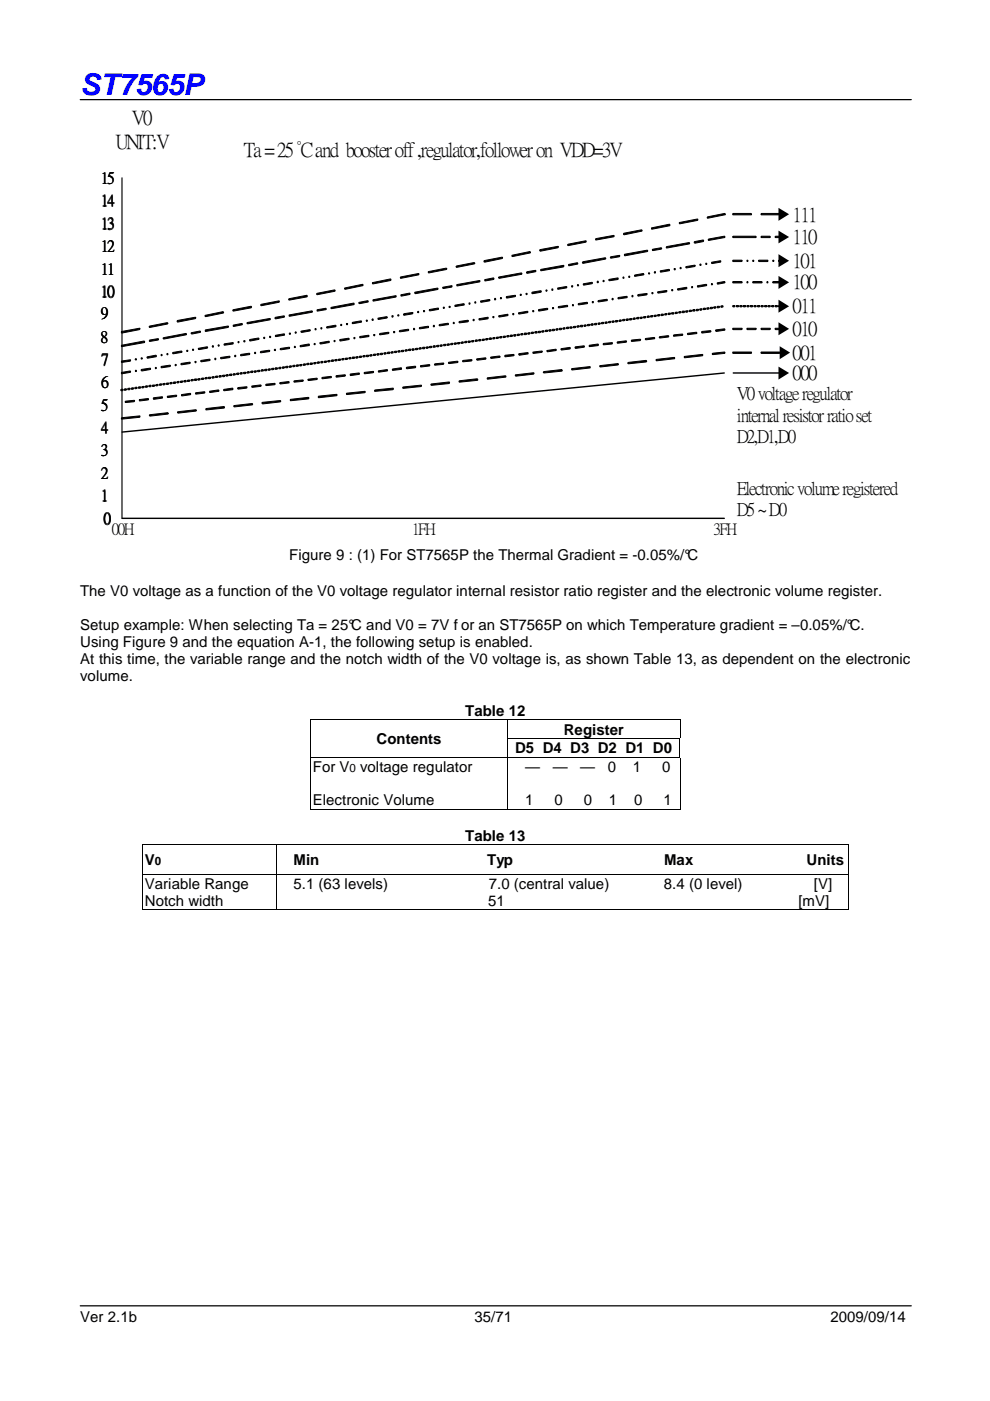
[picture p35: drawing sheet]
<svg xmlns="http://www.w3.org/2000/svg" width="210mm" height="297mm" viewBox="0 0 210 297" stroke-linecap="round" stroke-linejoin="round" font-family="sans-serif">
<defs><g id="words">
<text font-size="6.3" fill="#00f" x="17" y="20.1">ST7565P</text>
<g font-size="4.2">
<text x="28" y="26.2">V0</text>
<text x="24.5" y="31.3">UNIT:V</text>
<text x="51.7" y="33">Ta = 25 °C and booster off ,regulator,follower on VDD=3V</text>
<text x="168.1" y="46.8">111</text>
<text x="168.1" y="51.5">110</text>
<text x="168.1" y="56.6">101</text>
<text x="168.1" y="61.1">100</text>
<text x="168.1" y="71">010</text>
<text x="168.1" y="66.1">011</text>
<text x="168.1" y="76.1">001</text>
<text x="168.1" y="80.4">000</text>
</g>
<g font-size="3.8">
<text x="156.3" y="84.6">V0 voltage regulator</text>
<text x="156.3" y="89.2">internal resistor ratio set</text>
<text x="156.3" y="93.8">D2,D1,D0</text>
<text x="156.3" y="104.7">Electronic volume registered</text>
<text x="156.3" y="109.3">D5 ~ D0</text>
</g>
<g font-size="3.4">
<text x="21.4" y="38.8">15</text>
<text x="21.4" y="43.6">14</text>
<text x="21.4" y="53.3">12</text>
<text x="21.4" y="48.5">13</text>
<text x="21.4" y="58.1">11</text>
<text x="21.3" y="62.9">10</text>
<text x="21.4" y="67.5">9</text>
<text x="21.3" y="72.5">8</text>
<text x="21.4" y="77.3">7</text>
<text x="21.4" y="82.1">6</text>
<text x="21.4" y="86.9">5</text>
<text x="21.4" y="91.7">4</text>
<text x="21.4" y="101.3">2</text>
<text x="21.4" y="96.6">3</text>
<text x="21.4" y="106.2">1</text>
<text x="21.9" y="111">0</text>
<text x="23.7" y="113.3">00H</text>
<text x="87.4" y="113.3">1FH</text>
<text x="151.3" y="113.3">3FH</text>
</g>
<g font-size="3.2">
<text x="61.3" y="118.7">Figure 9 : (1) For ST7565P the Thermal Gradient = -0.05%/°C</text>
<text x="17" y="126.4">The V0 voltage as a function of the V0 voltage regulator internal resistor ratio register and the electronic volume register.</text>
<text x="17" y="133.6">Setup example: When selecting Ta = 25°C and V0 = 7V f or an ST7565P on which Temperature gradient = –0.05%/°C.</text>
<text x="17" y="137.2">Using Figure 9 and the equation A-1, the following setup is enabled.</text>
<text x="17" y="140.8">At this time, the variable range and the notch width of the V0 voltage is, as shown Table 13, as dependent on the electronic</text>
<text x="17" y="144.4">volume.</text>
<text x="98.6" y="151.8">Table 12</text>
<text x="119.5" y="155.7">Register</text>
<text x="79.8" y="157.6">Contents</text>
<text x="109.2" y="159.7">D5 D4 D3 D2 D1 D0</text>
<text x="66.3" y="163.6">For V</text>
<text x="76.4" y="163.6">voltage regulator</text>
<text x="111.3" y="163.6">—</text>
<text x="117.2" y="163.6">—</text>
<text x="123" y="163.6">—</text>
<text x="128.9" y="163.6">0</text>
<text x="134.2" y="163.6">1</text>
<text x="140.4" y="163.6">0</text>
<text x="66.3" y="170.8">Electronic Volume</text>
<text x="111.3" y="170.8">1</text>
<text x="117.6" y="170.8">0</text>
<text x="123.8" y="170.8">0</text>
<text x="129.1" y="170.8">1</text>
<text x="134.5" y="170.8">0</text>
<text x="140.7" y="170.8">1</text>
<text x="98.6" y="178.3">Table 13</text>
<text x="30.7" y="183.4">V</text>
<text x="62.2" y="183.4">Min</text>
<text x="103.3" y="183.4">Typ</text>
<text x="140.8" y="183.4">Max</text>
<text x="171" y="183.4">Units</text>
<text x="30.7" y="188.4">Variable Range</text>
<text x="62.2" y="188.4">5.1 (63 levels)</text>
<text x="103.6" y="188.4">7.0 (central value)</text>
<text x="140.8" y="188.4">8.4 (0 level)</text>
<text x="172.6" y="188.4">[V]</text>
<text x="30.7" y="192">Notch width</text>
<text x="103.5" y="192">51</text>
<text x="169.3" y="192">[mV]</text>
<text x="17" y="280.4">Ver 2.1b</text>
<text x="100.6" y="280.4">35/71</text>
<text x="176.1" y="280.4">2009/09/14</text>
</g>
<g font-size="2.5">
<text x="74.1" y="163.6">0</text>
<text x="32.9" y="183.4">0</text>
</g>
</g></defs>
<path d="M17 21.1h176.2M17 276.9h176.2" fill="none" stroke="#010101" stroke-width=".26"/>
<path d="M25.9 37.7v72.2h127.7M153.6 79.1l-127.7 12.5M155.4 79.1h10" fill="none" stroke="#000" stroke-width=".27"/>
<g fill="#000">
<path d="M65.8 152.5h.2v.2h-.2zM65.8 156.5h.2v.2h-.2zM107.6 152.5h.1v.2h-.1zM107.6 156.5h.1v.2h-.1zM144 156.5h.1v.2h-.1zM144.1 152.5h.2v.2h-.2zM30.1 179h.2v.2h-.2zM58.5 179h.1v.2h-.1zM65.8 160.5h.2v.2h-.2zM65.8 171.4h.2v.2h-.2zM107.6 160.5h.1v.2h-.1zM107.6 171.4h.1v.2h-.1z"/>
<path d="M144 160.5h.1v.2h-.1zM144.1 171.4h.2v.2h-.2zM179.7 179h.2v.2h-.2zM30.1 185.3h.2v.2h-.2zM30.1 192.7h.2v.2h-.2zM58.5 185.3h.1v.2h-.1zM58.5 192.7h.1v.2h-.1zM179.7 185.3h.2v.2h-.2zM179.7 192.7h.2v.2h-.2z"/>
<path d="M155.4 59.7h1.8l.2 .2-2 .1zM158.4 59.7h.2v.2l-.2 .1zM159.6 59.7h1.9l.1 .2-1.9 .1zM162.6 59.7h.2v.3l-.2-.1zM163.9 59.7h1.5l.1 .2-1.6 .1z"/>
<path d="M155.4 55.2h1.9l.1 .1-.2 .2h-1.8zM158.4 55.2h.2v.2h-.2zM159.6 55.2h.2v.2h-.2zM160.9 55.2h1.9v.2l-1.8 .1zM163.8 55.3a.15 .15 0 0 1 .3 0 .15 .15 0 0 1-.3 0zM165.1 55.2h.2v.2h-.2z"/>
<path d="M155.4 50.1h4.8l.2 .1-.1 .2h-4.9zM161.4 50.1h1.8l.1 .2-1.9 .1zM164.4 50.1h1l.1 .2-1.1 .1z"/>
<path d="M155.4 45.3h3.8l.1 .2-3.9 .1zM161.4 45.3h3.8l.1 .3h-3.9z"/>
<path d="M25.7 79l2-.3-.1 .3-1.7 .2zM28.8 78.5l.2 .2-.1 .1-.2-.1zM30 78.4l1.9-.3-.1 .3-1.7 .3zM33 77.9h.1l-.1 .3zM34.2 77.7l1.8-.3 .2 .2-.2 .1-1.7 .3zM37.2 77.3a.16 .16 0 0 1 .2 0 .16 .16 0 0 1-.1 .3l-.2-.1zM38.4 77l1.8-.2 .1 .1-.1 .2-1.7 .2zM41.4 76.6l.2 .1-.1 .2zM42.6 76.5l1.9-.3-.1 .3-1.7 .2zM45.6 76h.2l-.1 .3zM46.8 75.8l2-.2-.1 .2-1.8 .3zM49.8 75.4h.2l-.1 .2zM51.1 75.2l1.9-.2-.1 .2-1.8 .2h-.1zM54.1 74.7l.1 .3-.2-.1zM55.3 74.5l1.9-.2-.1 .2-1.8 .3-.1-.1zM58.2 74.1h.2v.2h-.2zM59.4 74l1.9-.4 .1 .1-.1 .2-1.7 .3zM62.3 73.6a.2 .2 0 0 1 .4 0 .2 .2 0 0 1-.4 0zM63.7 73.3l1.7-.4 .2 .2v.2l-1.8 .2zM66.7 72.8l.1 .1v.2l-.2-.1zM67.9 72.6l1.9-.2v.2l-1.8 .3zM70.9 72.2h.1v.3zM72.1 72l1.8-.3 .1 .1-.1 .2-1.7 .3zM75 71.7a.15 .15 0 0 1 .3 0 .15 .15 0 0 1-.3 0zM76.3 71.3l1.9-.1-.1 .2-1.7 .2h-.1zM79.2 71a.15 .15 0 0 1 .3 0 .15 .15 0 0 1-.3 0zM80.6 70.7l1.9-.2-.2 .2-1.7 .3h-.1zM83.4 70.3h.3v.2l-.2 .1zM84.8 70.1l1.9-.2-.1 .2-1.8 .3-.1-.1zM87.8 69.6l.1 .2-.1 .1-.1-.1zM88.9 69.5l1.8-.3 .2 .1-.1 .2-1.8 .2zM91.9 69l.2 .3-.2-.1zM93.2 68.8l1.9-.2-.1 .2-1.8 .3-.1-.2zM96.2 68.3l.1 .3h-.2zM97.4 68.2l1.7-.3 .2 .1-.1 .2-1.7 .3-.2-.1zM100.3 67.7l.2 .1v.2zM101.6 67.6l1.9-.3-.1 .3-1.7 .3zM104.6 67.1h.1l-.1 .3-.1-.1zM105.7 66.9l2-.3v.3l-1.8 .3zM108.8 66.5l.2 .1-.2 .2zM110 66.3l1.9-.2-.1 .2-1.7 .3zM112.9 65.9l.3 .1-.2 .1zM114.2 65.6l1.8-.2 .2 .1-.2 .2-1.7 .3zM117.1 65.2h.2v.2h-.2zM118.4 65l2-.2-.1 .2-1.8 .3-.1-.1zM121.4 64.6h.2l-.1 .3-.1-.1zM122.7 64.3l1.7-.2 .2 .2-.1 .1-1.8 .2h-.1zM125.6 63.9l.2 .1-.1 .2zM126.8 63.8l1.8-.3 .2 .1-.1 .2-1.7 .2-.2-.1zM129.9 63.2l.1 .4-.2-.1zM131.1 63.1l1.9-.2-.1 .2-1.8 .3zM134 62.7h.2v.2h-.2zM135.2 62.5l2-.2-.1 .2-1.8 .3zM138.2 62l.2 .1v.2h-.2zM139.5 61.8l1.9-.2-.1 .3-1.7 .2h-.2zM142.5 61.4l.2 .1-.2 .2zM143.7 61.2l1.9-.2-.1 .3-1.7 .2-.2-.2zM146.7 60.7l.2 .1-.2 .2zM147.9 60.6l1.8-.3 .2 .1-.1 .2-1.8 .3zM150.8 60.2a.15 .15 0 0 1 .3 0 .15 .15 0 0 1-.3 0zM152.1 59.9l1.4-.2 .2 .2v.1l-1.5 .2z"/>
<path d="M25.7 76.6l2-.3-.1 .3-1.7 .2zM28.7 76.2a.13 .13 0 0 1 .2 0 .13 .13 0 0 1-.2 0zM29.9 75.9h.2l.1 .1-.2 .1zM31.2 75.7l1.9-.3v.2l-1.8 .3zM34.2 75.1l.2 .1-.2 .2zM35.4 75h.2v.2h-.2zM36.7 74.7l1.7-.3 .2 .2-1.9 .4h-.1zM39.6 74.3h.2l-.1 .2zM40.9 74l.1 .1v.2h-.1zM42.1 73.8l1.9-.2-.1 .2-1.7 .3zM45 73.4a.15 .15 0 0 1 .3 0 .15 .15 0 0 1-.3 0zM46.2 73.2a.15 .15 0 0 1 .3 0 .15 .15 0 0 1-.3 0zM47.5 72.9l1.9-.3v.3l-1.8 .3zM50.5 72.5l.2-.1v.2h-.2zM51.7 72.3l.2-.1v.2l-.2 .1zM53 72l1.9-.2v.2l-1.9 .3zM55.9 71.5h.2l-.1 .3zM57.1 71.3h.3l-.1 .3zM58.4 71.1l1.9-.3v.3l-1.8 .3zM61.3 70.6h.3v.3l-.3-.1zM62.6 70.4h.1l.1 .2-.1 .1zM63.8 70.3l2-.4-.1 .3-1.7 .3zM66.8 69.7h.2v.2h-.2zM68 69.5h.2v.3zM69.3 69.3l1.8-.3 .1 .1-.1 .2-1.7 .3zM72.2 68.9a.15 .15 0 0 1 .3 0 .15 .15 0 0 1-.3 0zM73.5 68.7a.12 .12 0 0 1 .2 0 .12 .12 0 0 1-.2 0zM74.7 68.4l1.8-.4 .2 .2-.1 .1-1.8 .3h-.1zM77.6 68a.15 .15 0 0 1 .3 0 .15 .15 0 0 1-.3 0zM78.9 67.7l.1-.1 .1 .3zM80.2 67.4l1.8-.3 .1 .2-.1 .1-1.7 .3zM83.1 66.9l.3 .1-.2 .3zM84.3 66.8h.2l.1 .1-.2 .1zM85.6 66.6l1.9-.3v.2l-1.8 .3zM88.6 66l.2 .3a.17 .17 0 0 1-.3-.1 .17 .17 0 0 1 .1-.2zM89.8 65.9l.2-.1v.2l-.1 .1zM91.1 65.6l1.9-.3-.1 .3-1.7 .3-.2-.1zM94.1 65.1l.1 .1-.1 .2-.1-.1zM95.2 65l.2-.1v.3zM96.5 64.7l1.9-.2v.2l-1.8 .3-.2-.1zM99.4 64.2l.3 .1-.1 .2zM100.7 64.1h.2v.2h-.2zM101.9 63.8l2-.2-.1 .2-1.8 .3zM104.9 63.3l.2 .1-.1 .2-.1-.1zM106.1 63.2a.12 .12 0 0 1 .2 0 .12 .12 0 0 1-.2 0zM107.4 62.9l1.9-.2-.1 .2-1.7 .3zM110.4 62.4l.1 .3-.2-.1zM111.5 62.3l.2-.1 .1 .2-.2 .1zM112.8 62l2-.3-.2 .3-1.7 .3zM115.7 61.6a.15 .15 0 0 1 .3 0 .15 .15 0 0 1-.3 0zM117 61.3h.2v.3h-.2zM118.2 61.1l2-.3-.1 .2-1.8 .3zM121.2 60.6l.3 .1-.2 .2zM122.4 60.4l.2-.1 .1 .2-.2 .1zM123.7 60.2l1.9-.3-.1 .3-1.7 .3zM126.7 59.6h.1v.3h-.2zM127.8 59.6a.15 .15 0 0 1 .3 0 .15 .15 0 0 1-.3 0zM129.1 59.3l2-.3-.1 .3-1.8 .2zM132.2 58.7v.3h-.1zM133.3 58.6l.2-.1-.1 .3zM134.5 58.4l1.9-.4 .1 .2-1.8 .4zM137.5 58a.15 .15 0 0 1 .3 0 .15 .15 0 0 1-.3 0zM138.9 57.6l.1 .1-.1 .2-.2-.1zM140 57.4l1.9-.2v.2l-1.8 .3zM143 56.9h.2l-.1 .3zM144.2 56.8l.2-.1v.3l-.2-.1zM145.4 56.6l2-.3-.1 .2-1.8 .3zM148.4 56h.2v.3h-.2zM149.6 55.8l.3 .1-.2 .2zM150.9 55.6l1.9-.3v.3l-1.8 .3z"/>
<path d="M25.7 73.2l4.8-.9 .2 .2-.1 .1-4.7 .9zM31.7 72.2l1.9-.3-.1 .2-1.7 .3zM34.6 71.7l4.8-1 .1 .2v.1l-4.7 .9zM40.5 70.6l1.9-.4 .1 .1v.2l-1.8 .3zM43.5 70l4.8-.9 .2 .2-.2 .1-4.7 .9zM49.4 68.9l1.9-.3 .1 .1v.2l-1.8 .3zM52.5 68.4l4.8-.8-.1 .2-4.7 .9-.1-.2zM58.4 67.3l1.8-.3 .1 .1-.1 .2-1.7 .3-.2-.1zM61.3 66.8l4.8-.9 .2 .1-.1 .2-4.8 .9zM67.2 65.7l1.8-.3 .2 .1-.1 .2-1.7 .3h-.2zM70.3 65.2l4.7-.9 .1 .1v.2l-4.8 .8-.2-.1zM76.2 64.1l1.9-.3-.1 .3-1.8 .3-.1-.1zM79.1 63.6l4.9-.9-.1 .3-4.7 .8zM85 62.5l1.8-.4 .2 .2-.1 .1-1.8 .4zM87.9 62l4.8-.9 .2 .1-.1 .2-4.7 .9zM93.9 60.9l1.9-.3v.3l-1.8 .3zM96.9 60.3l4.9-.7-.1 .2-4.7 .8zM102.8 59.3l1.8-.4 .1 .2-.1 .2-1.7 .3zM105.7 58.8l4.8-.9 .2 .1-.1 .2-4.7 .8-.2-.1zM111.7 57.6l1.9-.2-.1 .2-1.7 .4-.2-.2zM114.6 57.1l4.9-.8v.3l-4.7 .8zM120.6 56l1.7-.3 .2 .2v.1l-1.8 .3zM123.6 55.5l4.7-.8 .1 .1-.1 .1-4.6 .9h-.2zM129.5 54.5l1.9-.3-.1 .2-1.7 .3h-.2zM132.4 53.9l4.9-.8-.1 .2-4.7 .9zM138.3 52.9l1.8-.4 .2 .1-.1 .2-1.7 .3zM141.4 52.3l4.6-.9 .2 .2v.1l-4.8 .9-.1-.1zM147.3 51.2l1.9-.2-.1 .2-1.7 .4-.2-.1zM150.2 50.7l3.3-.6 .2 .1v.2l-3.4 .6-.1-.1z"/>
<path d="M25.8 70.3l3.9-.7-.2 .3-3.6 .7h-.2zM31.7 69.2l3.7-.8 .2 .1-.1 .2-3.7 .7zM37.6 67.9l3.8-.6 .1 .1-.1 .2-3.7 .7-.2-.1zM43.5 66.9l3.7-.8 .2 .2-3.8 .8zM49.4 65.7l3.8-.8 .1 .2-.1 .2-3.7 .7-.1-.2zM55.3 64.6l3.9-.8-.1 .3-3.6 .7-.2-.1zM61.2 63.4l3.8-.8 .2 .1-.1 .2-3.8 .7zM67.2 62.2l3.7-.7 .2 .1-.1 .2-3.7 .7-.2-.1zM73.1 61.1l3.9-.8v.3l-3.8 .7zM79 59.9l3.9-.7-.1 .3-3.7 .7zM84.9 58.7l3.9-.7-.1 .3-3.7 .7zM90.8 57.6l3.8-.7h.1l-.1 .2-3.7 .8zM96.8 56.4l3.7-.7 .2 .1-.2 .2-3.6 .7-.2-.1zM102.6 55.3l4-.7-.1 .2-3.7 .8zM108.5 54.1l3.8-.8 .2 .2-3.8 .9zM114.5 53l3.7-.8 .2 .1-.1 .2-3.7 .8zM120.4 51.8l3.9-.7-.1 .3-3.7 .7-.1-.1zM126.4 50.6l3.8-.6-.1 .2-3.8 .7zM132.3 49.4l3.7-.7 .1 .2v.1l-3.8 .8-.1-.1zM138.1 48.3l3.9-.7v.3l-3.8 .7zM144.1 47.2l3.9-.7-.1 .2-3.8 .8zM150 46l3.6-.7 .2 .1v.2l-3.7 .7-.2-.1z"/>
<path d="M151.8 69.9l1.7-.2 .2 .2v.1l-1.8 .3zM148.8 70.3l1.8-.2 .1 .1-.1 .2-1.7 .2-.1-.1zM145.8 70.7l1.9-.2v.2l-1.8 .3zM142.8 71l1.8-.2 .2 .2-.1 .1-1.8 .2-.1-.1zM139.9 71.4l1.7-.2 .2 .1-.1 .2-1.8 .2-.1-.1zM136.8 71.8l2-.2-.1 .2-1.8 .3zM133.9 72.2l1.9-.2-.1 .2-1.7 .2zM130.9 72.5l1.9-.2v.3l-1.8 .2zM127.9 72.9l1.9-.3v.3l-1.9 .2zM124.9 73.2l2-.2-.1 .3-1.7 .2zM121.9 73.6l2-.2-.1 .2-1.8 .3zM119 73.9l1.9-.2-.1 .3-1.7 .2-.2-.2zM116 74.3l1.9-.2v.2l-1.8 .3zM113 74.7l2-.2-.1 .2-1.8 .2zM110 75.1l2-.3-.1 .3-1.7 .2zM107.1 75.4l1.8-.3 .1 .2-.1 .1-1.8 .2zM104.1 75.7l1.8-.2 .1 .1v.2l-1.8 .2zM101 76.2l1.9-.3 .1 .1v.2l-1.8 .2zM98.1 76.5l2-.2-.2 .2-1.7 .2h-.1zM95.2 76.8l1.7-.2 .2 .1-.1 .2-1.8 .2-.1-.1zM92.2 77.2l1.9-.2-.1 .3-1.8 .1zM89.2 77.6l1.8-.3 .1 .1v.2l-1.8 .2zM86.2 77.9l1.9-.2v.3l-1.8 .2-.2-.1zM83.2 78.2l1.9-.2v.3l-1.8 .2zM80.2 78.7l2-.3-.1 .3-1.8 .2zM77.2 79l2-.2-.1 .2-1.8 .2zM74.3 79.3l1.9-.2v.3l-1.8 .2zM71.2 79.7l2-.2v.3l-1.8 .2zM68.3 80.1l2-.2-.1 .2-1.8 .2zM65.3 80.4l2-.1-.1 .2-1.8 .2zM62.4 80.8l1.9-.2-.1 .3-1.8 .1h-.1zM59.3 81.2l2-.2v.2l-1.8 .2zM56.4 81.5l1.9-.1-.1 .2-1.7 .1h-.2zM53.4 81.9l1.8-.3 .2 .1-.1 .2-1.8 .2zM50.4 82.3l.1-.1 1.9-.2-.2 .3-1.7 .2zM47.5 82.5l1.7-.2 .2 .2v.1l-1.9 .2zM44.4 83l1.9-.3 .1 .1v.2l-1.9 .2zM41.5 83.3l1.9-.2-.1 .3-1.7 .2zM38.5 83.7l1.9-.2v.2l-1.8 .2zM35.5 84l2-.1-.1 .2-1.8 .2zM32.5 84.4l2-.2-.1 .2-1.8 .3zM29.5 84.7l2-.1v.2l-1.8 .2h-.2zM26.5 85.1l2-.2-.1 .3-1.8 .1z"/>
<path d="M155.4 74.6h3.9v.2l-3.9 .1zM161.4 74.6h3.9v.3h-3.9z"/>
<path d="M155.4 69.6h1.9l.1 .2-.2 .1h-1.8zM158.4 69.6h1.9l.1 .1-.2 .2h-1.7zM161.4 69.6h1.9v.2l-.1 .1h-1.7zM164.3 69.6h1.1l.1 .2-.1 .1h-.9z"/>
<path d="M155.4 64.8h.4v.1l-.4 .2zM156.1 64.8h.4l.1 .2h-.5zM156.9 64.8h.4l.1 .1-.4 .2zM157.6 64.8h.4l.1 .1-.4 .2zM158.4 64.8h.3l.1 .1-.3 .2zM159.1 64.8h.4l.1 .1-.4 .2zM159.9 64.9l.4-.1 .1 .1-.4 .2zM160.6 64.8h.4l.1 .1-.4 .2zM161.4 64.8h.4v.1l-.3 .2zM162.1 64.9l.4-.1 .1 .1-.4 .2zM162.8 64.9l.5-.1v.1l-.4 .2zM163.6 64.8h.4l.1 .1-.4 .2zM164.4 64.8h.4v.1l-.3 .2zM165.1 64.9l.3-.1 .1 .1-.3 .2z"/>
<path d="M25.6 82.6l.4-.1 .1 .3h-.4zM26.4 82.5l.4-.1v.2l-.3 .2zM27.1 82.3h.5v.2l-.5 .1zM27.8 82.3l.4-.1 .1 .2-.4 .1zM28.6 82.2l.4-.1 .1 .2-.4 .1zM29.4 82h.4v.3h-.5zM30.1 82l.3-.1 .2 .2-.5 .2zM30.9 81.8h.3v.3h-.3l-.1-.1zM31.6 81.7h.4v.1v.2h-.4zM32.3 81.7l.4-.1 .1 .2-.4 .2zM33.1 81.5h.3l.1 .2-.4 .1-.1-.1zM33.8 81.4h.4v.3h-.3zM34.5 81.4l.5-.1-.1 .3h-.3zM35.3 81.2h.4v.2l-.4 .1zM36 81.2l.4-.1 .1 .2-.4 .1zM36.9 81h.3v.2l-.4 .1-.1-.2zM37.6 80.9h.3v.3h-.3zM38.3 80.8h.4v.2l-.4 .1zM39 80.7l.4-.1 .1 .3-.5 .1zM39.8 80.6h.3l.1 .3h-.4zM40.5 80.5l.4-.1 .1 .2-.4 .2zM41.3 80.3h.4v.3h-.4l-.1-.1zM42 80.3h.4v.2l-.4 .1zM42.8 80.2l.3-.1 .1 .3-.4 .1zM43.6 80.1l.3-.1v.3h-.4l-.1-.1zM44.2 80h.5v.2l-.4 .1zM44.9 80l.4-.2 .1 .3-.4 .1zM45.7 79.8l.4-.1 .1 .2-.4 .2zM46.4 79.7l.5-.1v.3l-.4 .1zM47.2 79.6l.4-.1 .1 .2-.4 .2zM47.9 79.5l.4-.1 .1 .1-.4 .3zM48.7 79.3h.4v.3h-.4zM49.4 79.3l.4-.1 .1 .2-.4 .1zM50.2 79.1h.3l.1 .3h-.4l-.1-.1zM50.9 79h.5v.2l-.5 .1zM51.6 79h.6l-.1 .2h-.4zM52.5 78.8h.3v.3h-.4zM53.2 78.7h.4v.3h-.5zM53.8 78.7l.5-.1 .1 .2-.4 .2zM54.7 78.5h.3l.1 .2-.4 .1zM55.5 78.4h.3v.3h-.4zM56.1 78.4l.4-.1 .1 .2-.4 .1zM56.9 78.2h.4v.2l-.3 .1zM57.6 78.1h.4l.1 .2-.4 .1zM58.3 78.1l.5-.1v.1v.2h-.4zM59.2 77.9h.3v.2h-.4zM59.9 77.8h.4v.2l-.4 .1zM60.6 77.7l.4-.1v.3l-.4 .1zM61.3 77.6h.4l.1 .3h-.4zM62.1 77.5l.3-.1 .1 .3-.4 .1zM62.8 77.5l.4-.2 .1 .3-.4 .1zM63.5 77.3h.4l.1 .2-.4 .1zM64.3 77.3l.4-.2 .1 .3-.5 .1zM65.1 77h.3l.1 .3h-.5zM65.8 77h.5v.2l-.5 .1zM66.5 76.9l.4-.1 .1 .2-.4 .2zM67.4 76.8l.2-.1 .1 .3h-.5zM68 76.7l.5-.1v.3l-.4 .1zM68.7 76.6l.5-.1 .1 .2-.4 .2zM69.6 76.5l.3-.1 .1 .2-.4 .2-.1-.2zM70.3 76.4l.4-.1v.3h-.4zM71 76.3l.3-.1 .2 .1-.1 .2h-.3zM71.7 76.2l.5-.1v.2l-.4 .2zM72.5 76.1l.4-.1v.2l-.3 .1zM73.2 75.9h.4l.1 .2-.4 .1zM74 75.8h.4l.1 .1-.5 .2zM74.7 75.7h.4l.1 .2-.5 .1zM75.4 75.7l.5-.1v.2l-.4 .1zM76.2 75.5h.4v.3h-.3zM77 75.4h.3l.1 .2-.4 .1zM77.7 75.4h.5l-.4 .2zM78.4 75.3l.4-.1 .1 .2-.4 .1zM79.2 75.1h.3l.1 .2-.4 .1zM80 75h.3v.2l-.3 .1-.1-.2zM80.6 75h.6l-.4 .2zM81.4 74.8h.4l.1 .2-.5 .1zM82.2 74.7l.3-.1 .1 .3-.4 .1zM82.9 74.6l.4-.1 .1 .3-.4 .1zM83.7 74.5h.4v.1l-.4 .2-.1-.2zM84.4 74.4l.4-.1 .1 .2-.1 .1-.3 .1zM85.1 74.3h.4l.1 .2h-.5zM85.9 74.2l.3-.1 .2 .2-.5 .2zM86.7 74h.3l.1 .3h-.5zM87.4 74h.4v.2l-.4 .1zM88.1 73.9l.4-.1 .1 .2-.5 .2zM88.9 73.7h.3l.1 .3h-.4zM89.6 73.7l.4-.1v.3l-.3 .1zM90.3 73.6h.5l-.3 .3zM91.1 73.5l.4-.1 .1 .2-.5 .1zM91.8 73.4l.4-.1 .1 .3h-.5zM92.6 73.3l.4-.1v.2l-.4 .1zM93.3 73.2l.4-.1 .1 .2-.4 .1zM94.1 73h.3l.1 .2-.4 .1zM94.8 73l.4-.1 .1 .2-.4 .1zM95.6 72.8h.3l.1 .3h-.5zM96.3 72.7h.4l.1 .2-.5 .1zM97 72.6l.5 .1-.1 .2h-.3zM97.7 72.6l.5-.1 .1 .1-.5 .2zM98.6 72.4l.3-.1 .1 .3-.4 .1zM99.3 72.3h.4v.2l-.3 .1zM100 72.3l.4-.1 .1 .1-.4 .2zM100.8 72.2l.3-.1 .1 .2-.4 .1zM101.6 72h.3v.2l-.3 .1zM102.2 72l.5-.1v.2l-.3 .1zM103 71.8h.3l.2 .2-.5 .1zM103.8 71.7l.3-.1 .1 .3-.4 .1-.1-.2zM104.5 71.6l.4-.1v.2l-.4 .2zM105.2 71.5h.5v.1l-.4 .2zM106 71.4l.3-.1 .1 .3h-.4zM106.7 71.3l.4-.1v.3l-.3 .1zM107.4 71.2l.4-.1 .1 .2-.4 .2zM108.2 71.1l.4-.1 .1 .2-.4 .2-.1-.1zM108.9 71h.5v.2l-.4 .1zM109.7 70.9l.4-.1 .1 .2-.5 .2zM110.5 70.7h.3l.1 .2-.4 .1zM111.3 70.6h.3v.3l-.4 .1zM111.9 70.6l.4-.1 .1 .2-.4 .2zM112.7 70.4h.3l.1 .3h-.4zM113.4 70.4l.4-.1 .1 .3h-.5zM114.1 70.3l.5-.1v.2l-.3 .2zM114.9 70.2h.5l-.1 .2h-.3zM115.7 70h.4v.3h-.4zM116.4 70l.4-.1 .1 .1-.5 .2zM117.1 69.9l.5-.1v.1l-.4 .2zM117.9 69.7h.4v.2l-.4 .1zM118.6 69.6h.4l.1 .2-.4 .1zM119.3 69.6l.4-.1 .1 .2-.4 .1zM120.2 69.4l.3-.1 .1 .3-.5 .1zM120.8 69.3h.4l.1 .2-.4 .1zM121.6 69.3l.4-.1v.3h-.3zM122.3 69.1l.4-.1 .1 .3-.4 .1zM123.1 69h.4v.2l-.4 .1-.1-.1zM123.8 68.9h.4l.1 .1-.4 .2zM124.6 68.8l.3-.1 .2 .3-.5 .1zM125.4 68.7l.3-.1v.4h-.4v-.2zM126 68.7l.4-.2 .1 .3-.4 .1zM126.8 68.5h.4l.1 .1-.4 .2zM127.6 68.4l.3-.1 .1 .2-.4 .2-.1-.1zM128.3 68.3l.4-.1v.3l-.3 .1zM129.1 68.2l.3-.1 .1 .2-.4 .2-.1-.2zM129.8 68.1l.4-.1v.3h-.4zM130.5 68l.4-.1 .1 .3-.4 .1zM131.2 67.9h.5v.2l-.3 .1zM132.1 67.7h.3v.3h-.3zM132.8 67.6h.4v.3h-.4zM133.5 67.6l.4-.1 .1 .2-.5 .2zM134.3 67.4h.3l.1 .3h-.5zM135 67.4l.3-.1 .1 .3h-.4zM135.7 67.3l.4-.1 .1 .2-.4 .2zM136.4 67.2l.5-.1v.1l-.4 .2zM137.2 67.1l.4-.1 .1 .3h-.4zM138 66.9h.3l.1 .2-.4 .1zM138.7 66.9l.4-.1v.2l-.3 .1zM139.4 66.7h.4l.1 .2-.4 .1zM140.3 66.6h.3v.2l-.3 .1zM141 66.5h.3l.1 .3h-.5zM141.7 66.4h.4l.1 .2-.5 .1zM142.5 66.3h.3l.1 .2-.4 .1zM143.2 66.2h.4v.3h-.4zM143.9 66.1l.4-.1 .1 .3-.4 .1zM144.7 66h.4v.3h-.4zM145.4 66l.4-.1v.2l-.3 .1zM146.1 65.8l.4-.1 .1 .2-.4 .2zM146.9 65.7l.4-.1v.3l-.4 .1zM147.6 65.6h.5v.2l-.5 .1zM148.4 65.5l.4-.1v.2l-.4 .2zM149.1 65.4l.4-.1 .1 .3h-.5zM149.9 65.3l.3-.1 .1 .3-.4 .1zM150.7 65.2h.3l.1 .1-.4 .2-.1-.1zM151.3 65.2l.4-.2 .1 .2-.4 .2zM152.1 64.9h.4v.3l-.4 .1zM152.9 64.9l.3-.1 .1 .3-.4 .1z"/>
<path d="M25.7 88.6l4-.4-.1 .3-3.7 .4zM31.7 88l3.8-.5 .2 .2-.1 .1-3.8 .4zM37.6 87.3l3.9-.4 .2 .1-.2 .2-3.7 .4zM43.6 86.7l4-.5-.1 .3-3.7 .4zM49.6 86l3.8-.4 .2 .1-.1 .2-3.8 .4zM55.6 85.3l3.9-.3-.1 .2-3.7 .4zM61.6 84.7l3.9-.4-.1 .3-3.8 .4zM67.5 84l4-.3-.1 .2-3.8 .4zM73.5 83.4l3.9-.4-.1 .3-3.7 .4h-.1zM79.4 82.8l4-.5-.1 .3-3.8 .4zM85.5 82l3.9-.3-.1 .3-3.8 .3h-.1zM91.4 81.4l3.8-.4 .1 .1-.1 .2-3.7 .4zM97.4 80.8l3.8-.5 .1 .2-.1 .1-3.7 .4h-.2zM103.3 80.1l4-.3-.1 .2-3.8 .4zM109.3 79.5l3.8-.5 .1 .2-.1 .1-3.7 .5zM115.3 78.8l3.7-.4 .2 .1-.1 .2-3.7 .4-.2-.1zM121.2 78.2l3.9-.4v.2l-3.8 .4zM127.2 77.6l3.9-.4-.1 .2-3.7 .4zM133.1 77l.1-.2 3.7-.4 .2 .2-.1 .2-3.7 .3zM139.1 76.2l3.9-.4v.3l-3.8 .4zM145.1 75.6l3.9-.4-.1 .2-3.7 .5zM151 75l2.6-.4 .1 .2v.1l-2.5 .3z"/>
</g>
<g fill="none" stroke="#000" stroke-width=".21">
<path d="M79 59.9l3.9-.7-.1 .3-3.7 .7zM84.9 58.7l3.9-.7-.1 .3-3.7 .7zM90.8 57.6l3.8-.7h.1l-.1 .2-3.7 .8zM96.8 56.4l3.7-.7 .2 .1-.2 .2-3.6 .7-.2-.1zM102.6 55.3l4-.7-.1 .2-3.7 .8zM102.8 59.3l1.8-.4 .1 .2-.1 .2-1.7 .3zM105.7 58.8l4.8-.9 .2 .1-.1 .2-4.7 .8-.2-.1zM108.5 54.1l3.8-.8 .2 .2-3.8 .9zM111.7 57.6l1.9-.2-.1 .2-1.7 .4-.2-.2zM114.5 53l3.7-.8 .2 .1-.1 .2-3.7 .8zM114.6 57.1l4.9-.8v.3l-4.7 .8zM120.4 51.8l3.9-.7-.1 .3-3.7 .7-.1-.1z"/>
<path d="M120.6 56l1.7-.3 .2 .2v.1l-1.8 .3zM123.6 55.5l4.7-.8 .1 .1-.1 .1-4.6 .9h-.2zM126.4 50.6l3.8-.6-.1 .2-3.8 .7zM126.7 59.6h.1v.3h-.2zM129.1 59.3l2-.3-.1 .3-1.8 .2zM129.5 54.5l1.9-.3-.1 .2-1.7 .3h-.2zM132.2 58.7v.3h-.1zM132.3 49.4l3.7-.7 .1 .2v.1l-3.8 .8-.1-.1zM132.4 53.9l4.9-.8-.1 .2-4.7 .9zM133.3 58.6l.2-.1-.1 .3zM134.5 58.4l1.9-.4 .1 .2-1.8 .4zM138.1 48.3l3.9-.7v.3l-3.8 .7z"/>
<path d="M138.3 52.9l1.8-.4 .2 .1-.1 .2-1.7 .3zM138.9 57.6l.1 .1-.1 .2-.2-.1zM140 57.4l1.9-.2v.2l-1.8 .3zM141.4 52.3l4.6-.9 .2 .2v.1l-4.8 .9-.1-.1zM143 56.9h.2l-.1 .3zM144.1 47.2l3.9-.7-.1 .2-3.8 .8zM144.2 56.8l.2-.1v.3l-.2-.1zM145.4 56.6l2-.3-.1 .2-1.8 .3zM147.3 51.2l1.9-.2-.1 .2-1.7 .4-.2-.1zM148.4 56h.2v.3h-.2zM149.6 55.8l.3 .1-.2 .2zM150 46l3.6-.7 .2 .1v.2l-3.7 .7-.2-.1z"/>
<path d="M150.2 50.7l3.3-.6 .2 .1v.2l-3.4 .6-.1-.1zM150.9 55.6l1.9-.3v.3l-1.8 .3zM152.1 59.9l1.4-.2 .2 .2v.1l-1.5 .2zM155.4 59.7h1.8l.2 .2-2 .1zM155.4 55.2h1.9l.1 .1-.2 .2h-1.8zM155.4 50.1h4.8l.2 .1-.1 .2h-4.9zM155.4 45.3h3.8l.1 .2-3.9 .1zM158.4 59.7h.2v.2l-.2 .1zM158.4 55.2h.2v.2h-.2zM159.6 59.7h1.9l.1 .2-1.9 .1zM159.6 55.2h.2v.2h-.2zM160.9 55.2h1.9v.2l-1.8 .1z"/>
<path d="M161.4 50.1h1.8l.1 .2-1.9 .1zM161.4 45.3h3.8l.1 .3h-3.9zM162.6 59.7h.2v.3l-.2-.1zM163.9 59.7h1.5l.1 .2-1.6 .1zM164.4 50.1h1l.1 .2-1.1 .1zM165.1 55.2h.2v.2h-.2zM25.7 79l2-.3-.1 .3-1.7 .2zM25.7 76.6l2-.3-.1 .3-1.7 .2zM25.7 73.2l4.8-.9 .2 .2-.1 .1-4.7 .9zM25.8 70.3l3.9-.7-.2 .3-3.6 .7h-.2zM28.8 78.5l.2 .2-.1 .1-.2-.1zM29.9 75.9h.2l.1 .1-.2 .1z"/>
<path d="M30 78.4l1.9-.3-.1 .3-1.7 .3zM31.2 75.7l1.9-.3v.2l-1.8 .3zM31.7 72.2l1.9-.3-.1 .2-1.7 .3zM31.7 69.2l3.7-.8 .2 .1-.1 .2-3.7 .7zM33 77.9h.1l-.1 .3zM34.2 77.7l1.8-.3 .2 .2-.2 .1-1.7 .3zM34.2 75.1l.2 .1-.2 .2zM34.6 71.7l4.8-1 .1 .2v.1l-4.7 .9zM35.4 75h.2v.2h-.2zM36.7 74.7l1.7-.3 .2 .2-1.9 .4h-.1zM37.2 77.3a.16 .16 0 0 1 .2 0 .16 .16 0 0 1-.1 .3l-.2-.1zM37.6 67.9l3.8-.6 .1 .1-.1 .2-3.7 .7-.2-.1z"/>
<path d="M38.4 77l1.8-.2 .1 .1-.1 .2-1.7 .2zM39.6 74.3h.2l-.1 .2zM40.5 70.6l1.9-.4 .1 .1v.2l-1.8 .3zM40.9 74l.1 .1v.2h-.1zM41.4 76.6l.2 .1-.1 .2zM42.1 73.8l1.9-.2-.1 .2-1.7 .3zM42.6 76.5l1.9-.3-.1 .3-1.7 .2zM43.5 66.9l3.7-.8 .2 .2-3.8 .8zM43.5 70l4.8-.9 .2 .2-.2 .1-4.7 .9zM44.2 80h.5v.2l-.4 .1zM44.9 80l.4-.2 .1 .3-.4 .1zM45.6 76h.2l-.1 .3z"/>
<path d="M45.7 79.8l.4-.1 .1 .2-.4 .2zM46.4 79.7l.5-.1v.3l-.4 .1zM46.8 75.8l2-.2-.1 .2-1.8 .3zM47.2 79.6l.4-.1 .1 .2-.4 .2zM47.5 72.9l1.9-.3v.3l-1.8 .3zM47.9 79.5l.4-.1 .1 .1-.4 .3zM48.7 79.3h.4v.3h-.4zM49.4 79.3l.4-.1 .1 .2-.4 .1zM49.4 68.9l1.9-.3 .1 .1v.2l-1.8 .3zM49.4 65.7l3.8-.8 .1 .2-.1 .2-3.7 .7-.1-.2zM49.8 75.4h.2l-.1 .2zM50.2 79.1h.3l.1 .3h-.4l-.1-.1z"/>
<path d="M50.5 72.5l.2-.1v.2h-.2zM50.9 79h.5v.2l-.5 .1zM51.1 75.2l1.9-.2-.1 .2-1.8 .2h-.1zM51.6 79h.6l-.1 .2h-.4zM51.7 72.3l.2-.1v.2l-.2 .1zM52.5 68.4l4.8-.8-.1 .2-4.7 .9-.1-.2zM52.5 78.8h.3v.3h-.4zM53 72l1.9-.2v.2l-1.9 .3zM53.2 78.7h.4v.3h-.5zM53.8 78.7l.5-.1 .1 .2-.4 .2zM54.1 74.7l.1 .3-.2-.1zM54.7 78.5h.3l.1 .2-.4 .1z"/>
<path d="M55.3 74.5l1.9-.2-.1 .2-1.8 .3-.1-.1zM55.3 64.6l3.9-.8-.1 .3-3.6 .7-.2-.1zM55.5 78.4h.3v.3h-.4zM55.9 71.5h.2l-.1 .3zM56.1 78.4l.4-.1 .1 .2-.4 .1zM56.9 78.2h.4v.2l-.3 .1zM57.1 71.3h.3l-.1 .3zM57.6 78.1h.4l.1 .2-.4 .1zM58.2 74.1h.2v.2h-.2zM58.3 78.1l.5-.1v.1v.2h-.4zM58.4 71.1l1.9-.3v.3l-1.8 .3zM58.4 67.3l1.8-.3 .1 .1-.1 .2-1.7 .3-.2-.1z"/>
<path d="M59.2 77.9h.3v.2h-.4zM59.4 74l1.9-.4 .1 .1-.1 .2-1.7 .3zM59.9 77.8h.4v.2l-.4 .1zM60.6 77.7l.4-.1v.3l-.4 .1zM61.2 63.4l3.8-.8 .2 .1-.1 .2-3.8 .7zM61.3 77.6h.4l.1 .3h-.4zM61.3 66.8l4.8-.9 .2 .1-.1 .2-4.8 .9zM61.3 70.6h.3v.3l-.3-.1zM62.1 77.5l.3-.1 .1 .3-.4 .1zM62.6 70.4h.1l.1 .2-.1 .1zM62.8 77.5l.4-.2 .1 .3-.4 .1zM63.5 77.3h.4l.1 .2-.4 .1z"/>
<path d="M63.7 73.3l1.7-.4 .2 .2v.2l-1.8 .2zM63.8 70.3l2-.4-.1 .3-1.7 .3zM64.3 77.3l.4-.2 .1 .3-.5 .1zM65.1 77h.3l.1 .3h-.5zM65.8 77h.5v.2l-.5 .1zM66.5 76.9l.4-.1 .1 .2-.4 .2zM66.7 72.8l.1 .1v.2l-.2-.1zM66.8 69.7h.2v.2h-.2zM67.2 65.7l1.8-.3 .2 .1-.1 .2-1.7 .3h-.2zM67.2 62.2l3.7-.7 .2 .1-.1 .2-3.7 .7-.2-.1zM67.4 76.8l.2-.1 .1 .3h-.5zM67.9 72.6l1.9-.2v.2l-1.8 .3z"/>
<path d="M68 76.7l.5-.1v.3l-.4 .1zM68 69.5h.2v.3zM68.7 76.6l.5-.1 .1 .2-.4 .2zM69.3 69.3l1.8-.3 .1 .1-.1 .2-1.7 .3zM69.6 76.5l.3-.1 .1 .2-.4 .2-.1-.2zM70.3 76.4l.4-.1v.3h-.4zM70.3 65.2l4.7-.9 .1 .1v.2l-4.8 .8-.2-.1zM70.9 72.2h.1v.3zM71 76.3l.3-.1 .2 .1-.1 .2h-.3zM71.2 79.7l2-.2v.3l-1.8 .2zM71.7 76.2l.5-.1v.2l-.4 .2zM72.1 72l1.8-.3 .1 .1-.1 .2-1.7 .3z"/>
<path d="M72.5 76.1l.4-.1v.2l-.3 .1zM73.1 61.1l3.9-.8v.3l-3.8 .7zM73.2 75.9h.4l.1 .2-.4 .1zM74 75.8h.4l.1 .1-.5 .2zM74.3 79.3l1.9-.2v.3l-1.8 .2zM74.7 75.7h.4l.1 .2-.5 .1zM74.7 68.4l1.8-.4 .2 .2-.1 .1-1.8 .3h-.1zM75.4 75.7l.5-.1v.2l-.4 .1zM76.2 64.1l1.9-.3-.1 .3-1.8 .3-.1-.1zM76.2 75.5h.4v.3h-.3zM76.3 71.3l1.9-.1-.1 .2-1.7 .2h-.1zM77 75.4h.3l.1 .2-.4 .1z"/>
<path d="M77.2 79l2-.2-.1 .2-1.8 .2zM77.7 75.4h.5l-.4 .2zM78.4 75.3l.4-.1 .1 .2-.4 .1zM78.9 67.7l.1-.1 .1 .3zM79.1 63.6l4.9-.9-.1 .3-4.7 .8zM79.2 75.1h.3l.1 .2-.4 .1zM80 75h.3v.2l-.3 .1-.1-.2zM80.2 67.4l1.8-.3 .1 .2-.1 .1-1.7 .3zM80.2 78.7l2-.3-.1 .3-1.8 .2zM80.6 70.7l1.9-.2-.2 .2-1.7 .3h-.1zM80.6 75h.6l-.4 .2zM81.4 74.8h.4l.1 .2-.5 .1z"/>
<path d="M82.2 74.7l.3-.1 .1 .3-.4 .1zM82.9 74.6l.4-.1 .1 .3-.4 .1zM83.1 66.9l.3 .1-.2 .3zM83.2 78.2l1.9-.2v.3l-1.8 .2zM83.4 70.3h.3v.2l-.2 .1zM83.7 74.5h.4v.1l-.4 .2-.1-.2zM84.3 66.8h.2l.1 .1-.2 .1zM84.4 74.4l.4-.1 .1 .2-.1 .1-.3 .1zM84.8 70.1l1.9-.2-.1 .2-1.8 .3-.1-.1zM85 62.5l1.8-.4 .2 .2-.1 .1-1.8 .4zM85.1 74.3h.4l.1 .2h-.5zM85.6 66.6l1.9-.3v.2l-1.8 .3z"/>
<path d="M85.9 74.2l.3-.1 .2 .2-.5 .2zM86.2 77.9l1.9-.2v.3l-1.8 .2-.2-.1zM86.7 74h.3l.1 .3h-.5zM87.4 74h.4v.2l-.4 .1zM87.8 69.6l.1 .2-.1 .1-.1-.1zM87.9 62l4.8-.9 .2 .1-.1 .2-4.7 .9zM88.1 73.9l.4-.1 .1 .2-.5 .2zM88.6 66l.2 .3a.17 .17 0 0 1-.3-.1 .17 .17 0 0 1 .1-.2zM88.9 73.7h.3l.1 .3h-.4zM88.9 69.5l1.8-.3 .2 .1-.1 .2-1.8 .2zM89.2 77.6l1.8-.3 .1 .1v.2l-1.8 .2zM89.6 73.7l.4-.1v.3l-.3 .1z"/>
<path d="M89.8 65.9l.2-.1v.2l-.1 .1zM90.3 73.6h.5l-.3 .3zM91.1 73.5l.4-.1 .1 .2-.5 .1zM91.1 65.6l1.9-.3-.1 .3-1.7 .3-.2-.1zM91.8 73.4l.4-.1 .1 .3h-.5zM91.9 69l.2 .3-.2-.1zM92.2 77.2l1.9-.2-.1 .3-1.8 .1zM92.6 73.3l.4-.1v.2l-.4 .1zM93.2 68.8l1.9-.2-.1 .2-1.8 .3-.1-.2zM93.3 73.2l.4-.1 .1 .2-.4 .1zM93.9 60.9l1.9-.3v.3l-1.8 .3zM94.1 73h.3l.1 .2-.4 .1z"/>
<path d="M94.1 65.1l.1 .1-.1 .2-.1-.1zM94.8 73l.4-.1 .1 .2-.4 .1zM95.2 76.8l1.7-.2 .2 .1-.1 .2-1.8 .2-.1-.1zM95.2 65l.2-.1v.3zM95.6 72.8h.3l.1 .3h-.5zM96.2 68.3l.1 .3h-.2zM96.3 72.7h.4l.1 .2-.5 .1zM96.5 64.7l1.9-.2v.2l-1.8 .3-.2-.1zM96.9 60.3l4.9-.7-.1 .2-4.7 .8zM97 72.6l.5 .1-.1 .2h-.3zM97.4 68.2l1.7-.3 .2 .1-.1 .2-1.7 .3-.2-.1zM97.7 72.6l.5-.1 .1 .1-.5 .2z"/>
<path d="M98.1 76.5l2-.2-.2 .2-1.7 .2h-.1zM98.6 72.4l.3-.1 .1 .3-.4 .1zM99.3 72.3h.4v.2l-.3 .1zM99.4 64.2l.3 .1-.1 .2zM100 72.3l.4-.1 .1 .1-.4 .2zM100.3 67.7l.2 .1v.2zM100.7 64.1h.2v.2h-.2zM100.8 72.2l.3-.1 .1 .2-.4 .1zM101 76.2l1.9-.3 .1 .1v.2l-1.8 .2zM101.6 72h.3v.2l-.3 .1zM101.6 67.6l1.9-.3-.1 .3-1.7 .3zM101.9 63.8l2-.2-.1 .2-1.8 .3z"/>
<path d="M102.2 72l.5-.1v.2l-.3 .1zM103 71.8h.3l.2 .2-.5 .1zM103.8 71.7l.3-.1 .1 .3-.4 .1-.1-.2zM104.1 75.7l1.8-.2 .1 .1v.2l-1.8 .2zM104.5 71.6l.4-.1v.2l-.4 .2zM104.6 67.1h.1l-.1 .3-.1-.1zM104.9 63.3l.2 .1-.1 .2-.1-.1zM105.2 71.5h.5v.1l-.4 .2zM105.7 66.9l2-.3v.3l-1.8 .3zM106 71.4l.3-.1 .1 .3h-.4zM106.7 71.3l.4-.1v.3l-.3 .1zM107.1 75.4l1.8-.3 .1 .2-.1 .1-1.8 .2z"/>
<path d="M107.4 62.9l1.9-.2-.1 .2-1.7 .3zM107.4 71.2l.4-.1 .1 .2-.4 .2zM108.2 71.1l.4-.1 .1 .2-.4 .2-.1-.1zM108.8 66.5l.2 .1-.2 .2zM108.9 71h.5v.2l-.4 .1zM109.3 79.5l3.8-.5 .1 .2-.1 .1-3.7 .5zM109.7 70.9l.4-.1 .1 .2-.5 .2zM110 75.1l2-.3-.1 .3-1.7 .2zM110 66.3l1.9-.2-.1 .2-1.7 .3zM110.4 62.4l.1 .3-.2-.1zM110.5 70.7h.3l.1 .2-.4 .1zM111.3 70.6h.3v.3l-.4 .1z"/>
<path d="M111.5 62.3l.2-.1 .1 .2-.2 .1zM111.9 70.6l.4-.1 .1 .2-.4 .2zM112.7 70.4h.3l.1 .3h-.4zM112.8 62l2-.3-.2 .3-1.7 .3zM112.9 65.9l.3 .1-.2 .1zM113 74.7l2-.2-.1 .2-1.8 .2zM113.4 70.4l.4-.1 .1 .3h-.5zM114.1 70.3l.5-.1v.2l-.3 .2zM114.2 65.6l1.8-.2 .2 .1-.2 .2-1.7 .3zM114.9 70.2h.5l-.1 .2h-.3zM115.3 78.8l3.7-.4 .2 .1-.1 .2-3.7 .4-.2-.1zM115.7 70h.4v.3h-.4z"/>
<path d="M116 74.3l1.9-.2v.2l-1.8 .3zM116.4 70l.4-.1 .1 .1-.5 .2zM117 61.3h.2v.3h-.2zM117.1 69.9l.5-.1v.1l-.4 .2zM117.1 65.2h.2v.2h-.2zM117.9 69.7h.4v.2l-.4 .1zM118.2 61.1l2-.3-.1 .2-1.8 .3zM118.4 65l2-.2-.1 .2-1.8 .3-.1-.1zM118.6 69.6h.4l.1 .2-.4 .1zM119 73.9l1.9-.2-.1 .3-1.7 .2-.2-.2zM119.3 69.6l.4-.1 .1 .2-.4 .1zM120.2 69.4l.3-.1 .1 .3-.5 .1z"/>
<path d="M120.8 69.3h.4l.1 .2-.4 .1zM121.2 78.2l3.9-.4v.2l-3.8 .4zM121.2 60.6l.3 .1-.2 .2zM121.4 64.6h.2l-.1 .3-.1-.1zM121.6 69.3l.4-.1v.3h-.3zM121.9 73.6l2-.2-.1 .2-1.8 .3zM122.3 69.1l.4-.1 .1 .3-.4 .1zM122.4 60.4l.2-.1 .1 .2-.2 .1zM122.7 64.3l1.7-.2 .2 .2-.1 .1-1.8 .2h-.1zM123.1 69h.4v.2l-.4 .1-.1-.1zM123.7 60.2l1.9-.3-.1 .3-1.7 .3zM123.8 68.9h.4l.1 .1-.4 .2z"/>
<path d="M124.6 68.8l.3-.1 .2 .3-.5 .1zM124.9 73.2l2-.2-.1 .3-1.7 .2zM125.4 68.7l.3-.1v.4h-.4v-.2zM125.6 63.9l.2 .1-.1 .2zM126 68.7l.4-.2 .1 .3-.4 .1zM126.8 68.5h.4l.1 .1-.4 .2zM126.8 63.8l1.8-.3 .2 .1-.1 .2-1.7 .2-.2-.1zM127.2 77.6l3.9-.4-.1 .2-3.7 .4zM127.6 68.4l.3-.1 .1 .2-.4 .2-.1-.1zM127.9 72.9l1.9-.3v.3l-1.9 .2zM128.3 68.3l.4-.1v.3l-.3 .1zM129.1 68.2l.3-.1 .1 .2-.4 .2-.1-.2z"/>
<path d="M129.8 68.1l.4-.1v.3h-.4zM129.9 63.2l.1 .4-.2-.1zM130.5 68l.4-.1 .1 .3-.4 .1zM130.9 72.5l1.9-.2v.3l-1.8 .2zM131.1 63.1l1.9-.2-.1 .2-1.8 .3zM131.2 67.9h.5v.2l-.3 .1zM132.1 67.7h.3v.3h-.3zM132.8 67.6h.4v.3h-.4zM133.1 77l.1-.2 3.7-.4 .2 .2-.1 .2-3.7 .3zM133.5 67.6l.4-.1 .1 .2-.5 .2zM133.9 72.2l1.9-.2-.1 .2-1.7 .2zM134 62.7h.2v.2h-.2z"/>
<path d="M134.3 67.4h.3l.1 .3h-.5zM135 67.4l.3-.1 .1 .3h-.4zM135.2 62.5l2-.2-.1 .2-1.8 .3zM135.7 67.3l.4-.1 .1 .2-.4 .2zM136.4 67.2l.5-.1v.1l-.4 .2zM136.8 71.8l2-.2-.1 .2-1.8 .3zM137.2 67.1l.4-.1 .1 .3h-.4zM138 66.9h.3l.1 .2-.4 .1zM138.2 62l.2 .1v.2h-.2zM138.7 66.9l.4-.1v.2l-.3 .1zM139.1 76.2l3.9-.4v.3l-3.8 .4zM139.4 66.7h.4l.1 .2-.4 .1z"/>
<path d="M139.5 61.8l1.9-.2-.1 .3-1.7 .2h-.2zM139.9 71.4l1.7-.2 .2 .1-.1 .2-1.8 .2-.1-.1zM140.3 66.6h.3v.2l-.3 .1zM141 66.5h.3l.1 .3h-.5zM141.7 66.4h.4l.1 .2-.5 .1zM142.5 66.3h.3l.1 .2-.4 .1zM142.5 61.4l.2 .1-.2 .2zM142.8 71l1.8-.2 .2 .2-.1 .1-1.8 .2-.1-.1zM143.2 66.2h.4v.3h-.4zM143.7 61.2l1.9-.2-.1 .3-1.7 .2-.2-.2zM143.9 66.1l.4-.1 .1 .3-.4 .1zM144.7 66h.4v.3h-.4z"/>
<path d="M145.1 75.6l3.9-.4-.1 .2-3.7 .5zM145.4 66l.4-.1v.2l-.3 .1zM145.8 70.7l1.9-.2v.2l-1.8 .3zM146.1 65.8l.4-.1 .1 .2-.4 .2zM146.7 60.7l.2 .1-.2 .2zM146.9 65.7l.4-.1v.3l-.4 .1zM147.6 65.6h.5v.2l-.5 .1zM147.9 60.6l1.8-.3 .2 .1-.1 .2-1.8 .3zM148.4 65.5l.4-.1v.2l-.4 .2zM148.8 70.3l1.8-.2 .1 .1-.1 .2-1.7 .2-.1-.1zM149.1 65.4l.4-.1 .1 .3h-.5zM149.9 65.3l.3-.1 .1 .3-.4 .1z"/>
<path d="M150.7 65.2h.3l.1 .1-.4 .2-.1-.1zM151 75l2.6-.4 .1 .2v.1l-2.5 .3zM151.3 65.2l.4-.2 .1 .2-.4 .2zM151.8 69.9l1.7-.2 .2 .2v.1l-1.8 .3zM152.1 64.9h.4v.3l-.4 .1zM152.9 64.9l.3-.1 .1 .3-.4 .1zM155.4 74.6h3.9v.2l-3.9 .1zM155.4 69.6h1.9l.1 .2-.2 .1h-1.8zM155.4 64.8h.4v.1l-.4 .2zM156.1 64.8h.4l.1 .2h-.5zM156.9 64.8h.4l.1 .1-.4 .2zM157.6 64.8h.4l.1 .1-.4 .2z"/>
<path d="M158.4 69.6h1.9l.1 .1-.2 .2h-1.7zM158.4 64.8h.3l.1 .1-.3 .2zM159.1 64.8h.4l.1 .1-.4 .2zM159.9 64.9l.4-.1 .1 .1-.4 .2zM160.6 64.8h.4l.1 .1-.4 .2zM161.4 74.6h3.9v.3h-3.9zM161.4 69.6h1.9v.2l-.1 .1h-1.7zM161.4 64.8h.4v.1l-.3 .2zM162.1 64.9l.4-.1 .1 .1-.4 .2zM162.8 64.9l.5-.1v.1l-.4 .2zM163.6 64.8h.4l.1 .1-.4 .2zM164.3 69.6h1.1l.1 .2-.1 .1h-.9z"/>
<path d="M164.4 64.8h.4v.1l-.3 .2zM165.1 64.9l.3-.1 .1 .1-.3 .2zM25.6 82.6l.4-.1 .1 .3h-.4zM25.7 88.6l4-.4-.1 .3-3.7 .4zM26.4 82.5l.4-.1v.2l-.3 .2zM26.5 85.1l2-.2-.1 .3-1.8 .1zM27.1 82.3h.5v.2l-.5 .1zM27.8 82.3l.4-.1 .1 .2-.4 .1zM28.6 82.2l.4-.1 .1 .2-.4 .1zM29.4 82h.4v.3h-.5zM29.5 84.7l2-.1v.2l-1.8 .2h-.2zM30.1 82l.3-.1 .2 .2-.5 .2z"/>
<path d="M30.9 81.8h.3v.3h-.3l-.1-.1zM31.6 81.7h.4v.1v.2h-.4zM31.7 88l3.8-.5 .2 .2-.1 .1-3.8 .4zM32.3 81.7l.4-.1 .1 .2-.4 .2zM32.5 84.4l2-.2-.1 .2-1.8 .3zM33.1 81.5h.3l.1 .2-.4 .1-.1-.1zM33.8 81.4h.4v.3h-.3zM34.5 81.4l.5-.1-.1 .3h-.3zM35.3 81.2h.4v.2l-.4 .1zM35.5 84l2-.1-.1 .2-1.8 .2zM36 81.2l.4-.1 .1 .2-.4 .1zM36.9 81h.3v.2l-.4 .1-.1-.2z"/>
<path d="M37.6 80.9h.3v.3h-.3zM37.6 87.3l3.9-.4 .2 .1-.2 .2-3.7 .4zM38.3 80.8h.4v.2l-.4 .1zM38.5 83.7l1.9-.2v.2l-1.8 .2zM39 80.7l.4-.1 .1 .3-.5 .1zM39.8 80.6h.3l.1 .3h-.4zM40.5 80.5l.4-.1 .1 .2-.4 .2zM41.3 80.3h.4v.3h-.4l-.1-.1zM41.5 83.3l1.9-.2-.1 .3-1.7 .2zM42 80.3h.4v.2l-.4 .1zM42.8 80.2l.3-.1 .1 .3-.4 .1zM43.6 80.1l.3-.1v.3h-.4l-.1-.1z"/>
<path d="M43.6 86.7l4-.5-.1 .3-3.7 .4zM44.4 83l1.9-.3 .1 .1v.2l-1.9 .2zM47.5 82.5l1.7-.2 .2 .2v.1l-1.9 .2zM49.6 86l3.8-.4 .2 .1-.1 .2-3.8 .4zM50.4 82.3l.1-.1 1.9-.2-.2 .3-1.7 .2zM53.4 81.9l1.8-.3 .2 .1-.1 .2-1.8 .2zM55.6 85.3l3.9-.3-.1 .2-3.7 .4zM56.4 81.5l1.9-.1-.1 .2-1.7 .1h-.2zM59.3 81.2l2-.2v.2l-1.8 .2zM61.6 84.7l3.9-.4-.1 .3-3.8 .4zM62.4 80.8l1.9-.2-.1 .3-1.8 .1h-.1zM65.3 80.4l2-.1-.1 .2-1.8 .2z"/>
<path d="M67.5 84l4-.3-.1 .2-3.8 .4zM68.3 80.1l2-.2-.1 .2-1.8 .2zM73.5 83.4l3.9-.4-.1 .3-3.7 .4h-.1zM79.4 82.8l4-.5-.1 .3-3.8 .4zM85.5 82l3.9-.3-.1 .3-3.8 .3h-.1zM91.4 81.4l3.8-.4 .1 .1-.1 .2-3.7 .4zM97.4 80.8l3.8-.5 .1 .2-.1 .1-3.7 .4h-.2zM103.3 80.1l4-.3-.1 .2-3.8 .4zM65.9 152.7v3.8M65.9 156.7v3.8M66 152.6h41.6M107.7 152.7v3.8"/>
<path d="M107.7 156.7v3.8M107.7 152.6h36.4M107.7 156.6h36.3M144.1 156.7v3.8M144.2 152.7v3.8M30.2 179.2v6.1M30.3 179.1h28.2M58.5 179.2v6.1M58.6 179.1h121.1M65.9 160.7v10.7M66 160.6h41.6M66 171.5h41.6"/>
<path d="M107.7 160.7v10.7M107.7 160.6h36.3M107.7 171.5h36.4M144.2 160.7v10.7M179.8 179.2v6.1M30.2 185.5v7.2M30.3 185.4h28.2M30.3 192.8h28.2M58.5 185.5v7.2M58.6 185.4h121.1M58.6 192.8h121.1M179.8 185.5v7.2"/>
<circle cx="128" cy="59.6" r=".15"/>
<circle cx="137.6" cy="58" r=".13"/>
<circle cx="163.9" cy="55.3" r=".14"/>
<circle cx="28.8" cy="76.2" r=".13"/>
<circle cx="45.1" cy="73.4" r=".15"/>
<circle cx="46.4" cy="73.2" r=".12"/>
<circle cx="62.5" cy="73.6" r=".15"/>
<circle cx="72.3" cy="68.9" r=".14"/>
<circle cx="73.6" cy="68.7" r=".12"/>
<circle cx="75.1" cy="71.7" r=".12"/>
<circle cx="77.8" cy="68" r=".12"/>
<circle cx="79.3" cy="71" r=".13"/>
<circle cx="106.2" cy="63.2" r=".12"/>
<circle cx="115.9" cy="61.6" r=".12"/>
<circle cx="151" cy="60.2" r=".14"/>
</g>
<path d="M165.1 58.5l2.2 1.4-2.2 1.4zM165.1 53.9l2.2 1.4-2.2 1.3zM165.1 48.9l2.2 1.3-2.2 1.4zM165.1 44.1l2.2 1.3-2.2 1.4zM165.1 77.7l2.2 1.4-2.2 1.4zM165.1 68.3l2.2 1.4-2.2 1.4zM165.1 63.5l2.2 1.4-2.2 1.4zM165.3 73.4l2.2 1.4-2.2 1.4z" fill="#000"/>
<use href="#words"/>
</svg>
